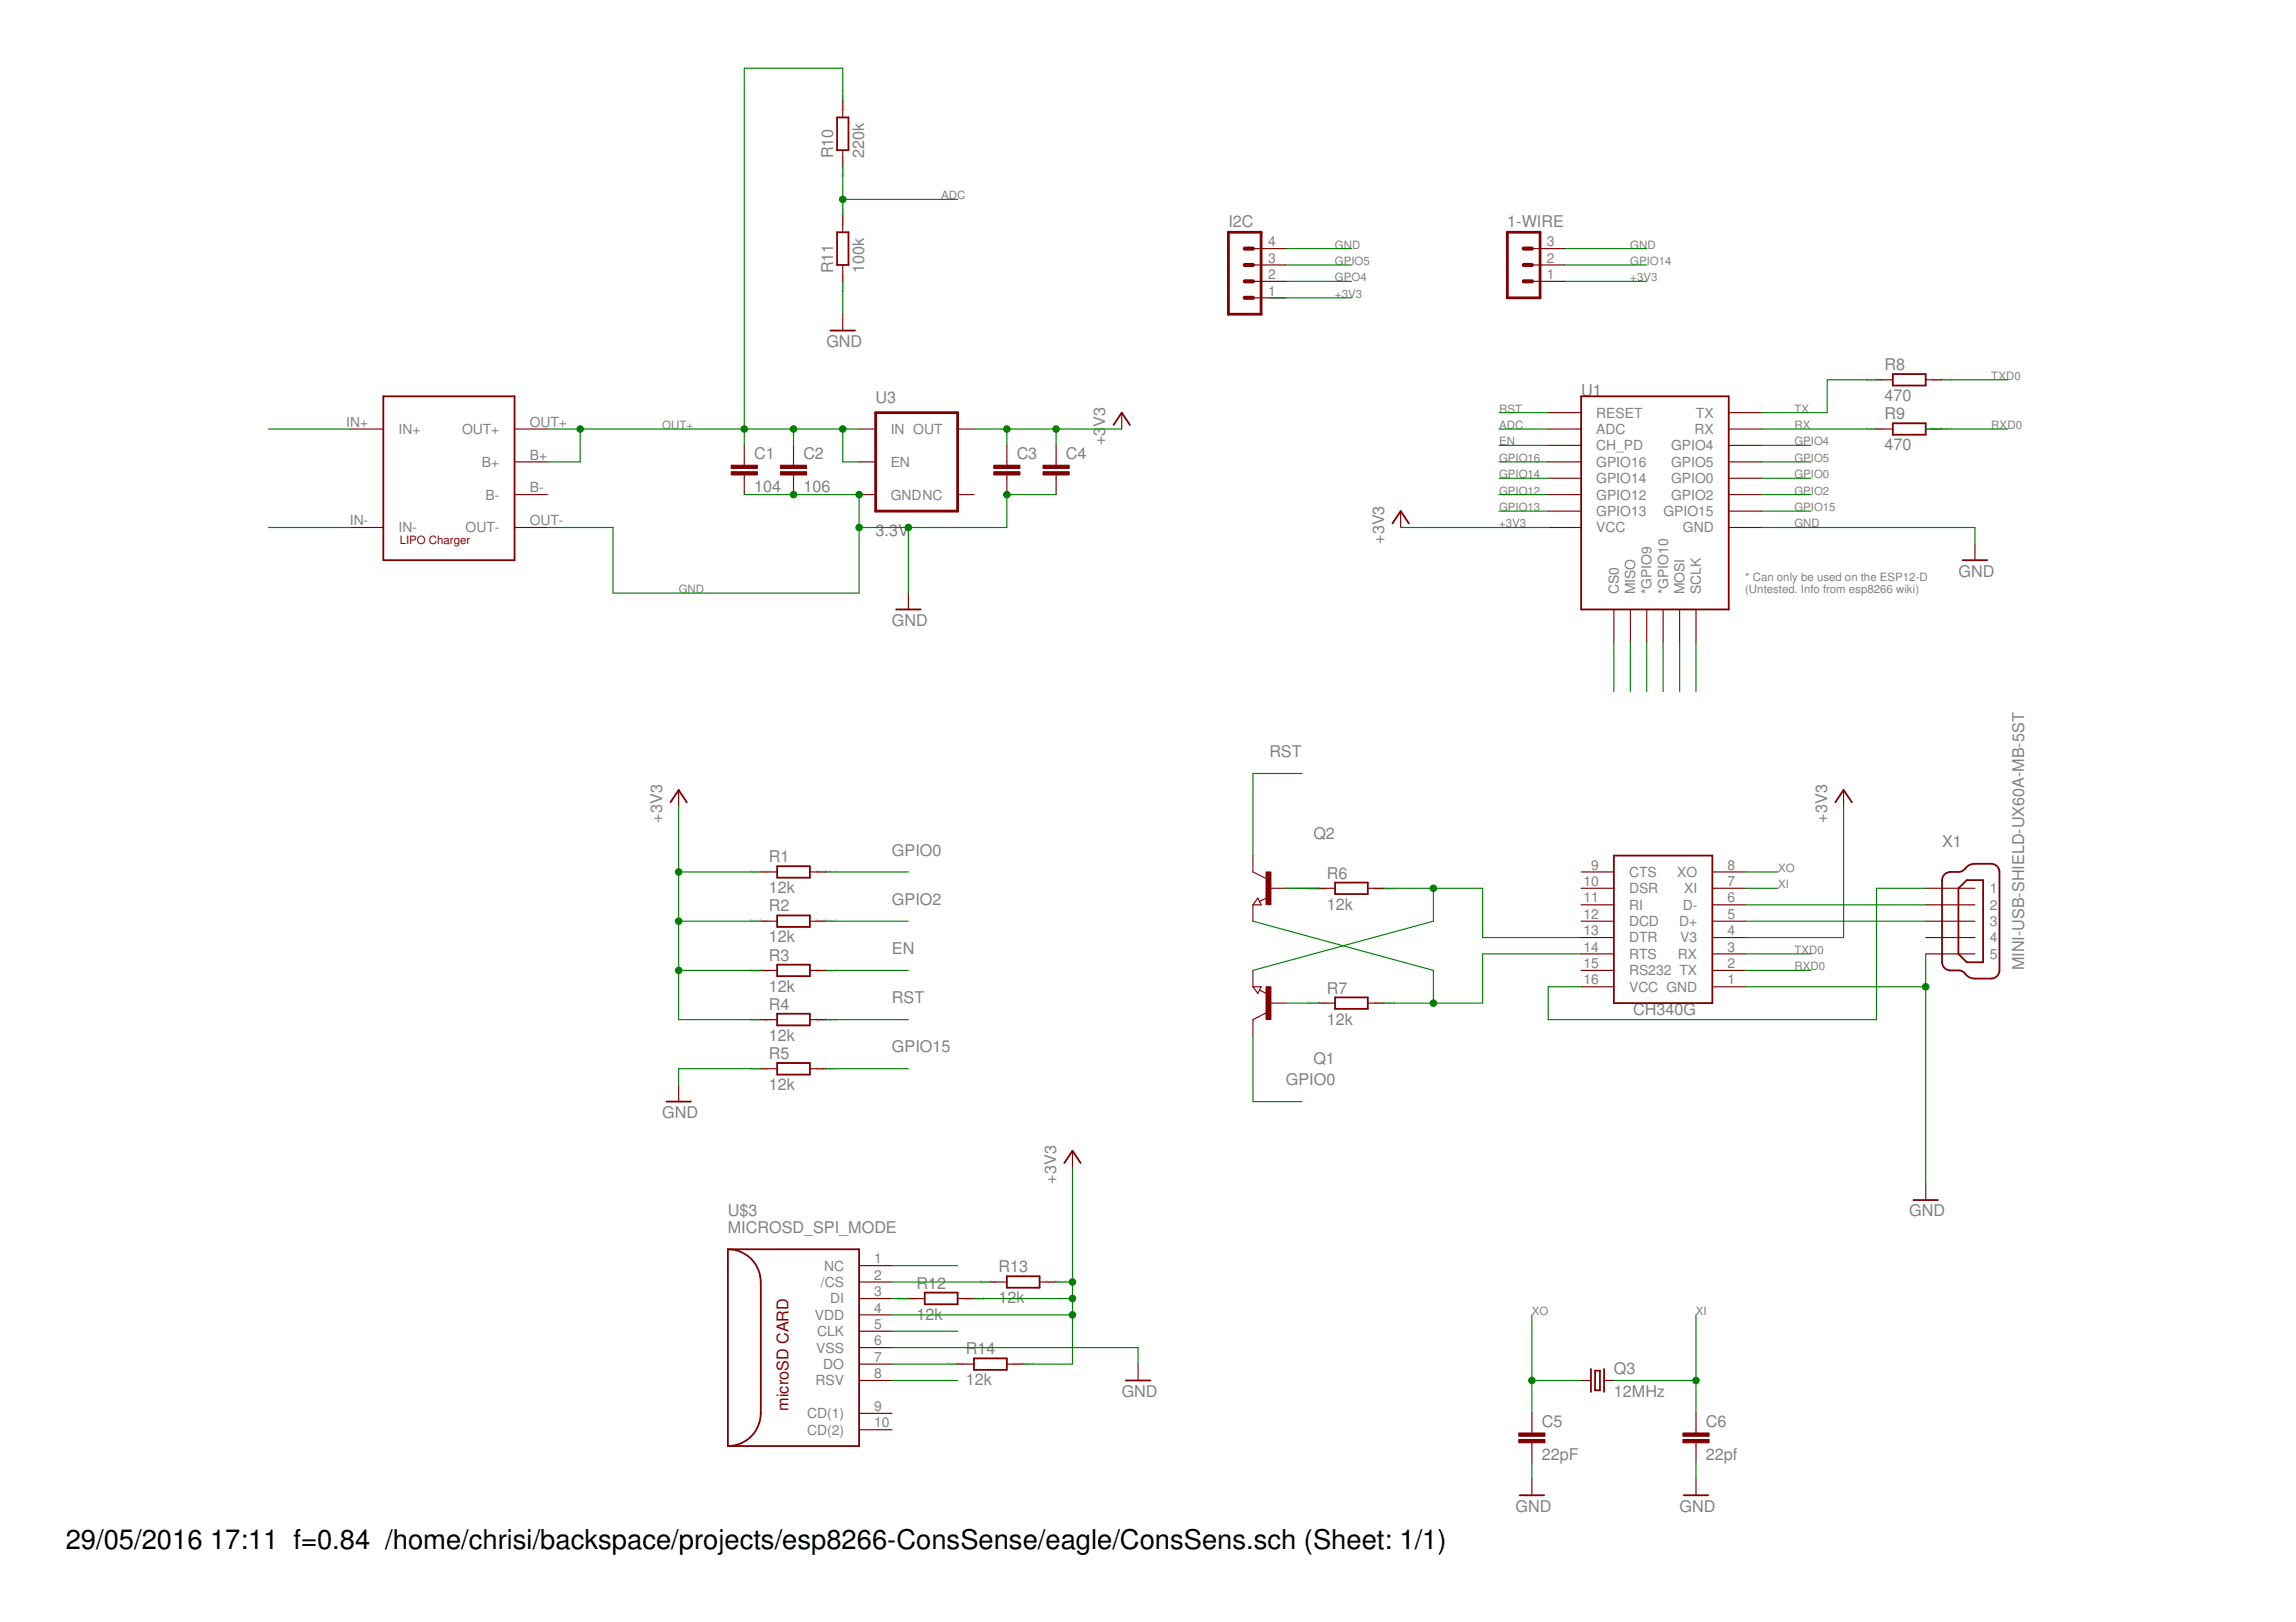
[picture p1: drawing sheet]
<svg xmlns="http://www.w3.org/2000/svg" width="297mm" height="210mm" viewBox="0 0 297 210" stroke-linecap="round" stroke-linejoin="round" font-family="sans-serif">
<defs><g id="words">
<g font-size="3.5">
<text x="8.5" y="200.4">29/05/2016</text>
<text x="27.2" y="200.4">17:11 f=0.84 /home/chrisi/backspace/projects/esp8266-ConsSense/eagle/ConsSens.sch (Sheet: 1/1)</text>
</g>
<g font-size="2.1" fill="#808080">
<text x="107.8" y="20.5" transform="rotate(-90 107.8 20.5)">R10</text>
<text x="111.8" y="20.5" transform="rotate(-90 111.8 20.5)">220k</text>
<text x="158.9" y="29.4">I2C</text>
<text x="195" y="29.4">1-WIRE</text>
<text x="107.8" y="35.4" transform="rotate(-90 107.8 35.4)">R11</text>
<text x="111.8" y="35.4" transform="rotate(-90 111.8 35.4)">100k</text>
<text x="106.9" y="44.9">GND</text>
<text x="243.8" y="47.9">R8</text>
<text x="113.3" y="52.1">U3</text>
<text x="204.6" y="51.3">U1</text>
<text x="243.8" y="51.9">470</text>
<text x="97.6" y="59.4">C1</text>
<text x="103.9" y="59.4">C2</text>
<text x="131.5" y="59.4">C3</text>
<text x="137.9" y="59.4">C4</text>
<text x="143" y="57.6" transform="rotate(-90 143 57.6)">+3</text>
<text x="143" y="55.3" transform="rotate(-90 143 55.3)">V3</text>
<text x="243.8" y="58.3">470</text>
<text x="243.8" y="54.3">R9</text>
<text x="97.6" y="63.7">104</text>
<text x="103.9" y="63.7">106</text>
<text x="113.3" y="69.3">3.3V</text>
<text x="179.1" y="70.4" transform="rotate(-90 179.1 70.4)">+3V3</text>
<text x="253.4" y="74.6">GND</text>
<text x="115.4" y="81">GND</text>
<text x="164.2" y="98">RST</text>
<text x="85.7" y="106.5" transform="rotate(-90 85.7 106.5)">+3V3</text>
<text x="236.4" y="106.5" transform="rotate(-90 236.4 106.5)">+3V3</text>
<text x="99.5" y="111.6">R1</text>
<text x="115.4" y="110.7">GPIO0</text>
<text x="169.9" y="108.6">Q2</text>
<text x="171.6" y="113.7">R6</text>
<text x="251.3" y="109.7">X1</text>
<text x="99.5" y="115.6">12k</text>
<text x="99.5" y="118">R2</text>
<text x="115.4" y="117.1">GPIO2</text>
<text x="171.6" y="117.7">12k</text>
<text x="99.5" y="122">12k</text>
<text x="99.5" y="124.3">R3</text>
<text x="115.4" y="123.5">EN</text>
<text x="261.9" y="125.6" transform="rotate(-90 261.9 125.6)">MINI-USB-SHIELD-UX60A-MB-5ST</text>
<text x="99.5" y="128.3">12k</text>
<text x="99.5" y="130.7">R4</text>
<text x="115.4" y="129.8">RST</text>
<text x="171.6" y="128.6">R7</text>
<text x="211.3" y="131.3">CH340G</text>
<text x="99.5" y="134.7">12k</text>
<text x="99.5" y="137.1">R5</text>
<text x="115.4" y="136.2">GPIO15</text>
<text x="169.9" y="137.7">Q1</text>
<text x="171.6" y="132.6">12k</text>
<text x="99.5" y="141.1">12k</text>
<text x="166.3" y="140.4">GPIO0</text>
<text x="85.7" y="144.7">GND</text>
<text x="136.6" y="153.2" transform="rotate(-90 136.6 153.2)">+3V3</text>
<text x="94.2" y="159.5">MICROSD_SPI_MODE</text>
<text x="94.2" y="157.4">U$3</text>
<text x="247" y="157.4">GND</text>
<text x="118.6" y="166.8">R12</text>
<text x="129.2" y="164.7">R13</text>
<text x="118.6" y="170.8">12k</text>
<text x="129.2" y="168.7">12k</text>
<text x="124.9" y="179.3">12k</text>
<text x="124.9" y="175.3">R14</text>
<text x="208.8" y="177.8">Q3</text>
<text x="145.1" y="180.8">GND</text>
<text x="199.5" y="184.7">C5</text>
<text x="208.8" y="180.8">12MHz</text>
<text x="220.7" y="184.7">C6</text>
<text x="199.5" y="188.9">22pF</text>
<text x="220.7" y="188.9">22pf</text>
<text x="196.1" y="195.6">GND</text>
<text x="217.3" y="195.6">GND</text>
</g>
<text font-size="2.1" fill="#800000" x="102" y="182.6" transform="rotate(-90 102 182.6)">microSD CARD</text>
<g font-size="1.8" fill="#808080">
<text x="164.1" y="34">3</text>
<text x="164.1" y="31.9">4</text>
<text x="200.1" y="34">2</text>
<text x="200.1" y="31.9">3</text>
<text x="164.1" y="38.2">1</text>
<text x="164.1" y="36.1">2</text>
<text x="200.1" y="36.1">1</text>
<text x="44.8" y="55.2">IN+</text>
<text x="51.5" y="56.2">IN+</text>
<text x="59.8" y="56.2">OUT+</text>
<text x="68.5" y="59.5">B+</text>
<text x="68.5" y="55.2">OUT+</text>
<text x="115.2" y="56.2">IN OUT</text>
<text x="206.5" y="54">RESET</text>
<text x="206.5" y="56.2">ADC</text>
<text x="206.5" y="58.3">CH_PD</text>
<text x="216.2" y="58.3">GPIO4</text>
<text x="219.2" y="56.2">RX</text>
<text x="219.4" y="54">TX</text>
<text x="62.4" y="60.4">B+</text>
<text x="62.8" y="64.6">B-</text>
<text x="68.5" y="63.7">B-</text>
<text x="115.2" y="64.7">GNDNC</text>
<text x="115.2" y="60.4">EN</text>
<text x="206.5" y="60.4">GPIO16</text>
<text x="206.5" y="62.5">GPIO14</text>
<text x="206.5" y="64.7">GPIO12</text>
<text x="216.2" y="64.6">GPIO2</text>
<text x="216.2" y="62.5">GPIO0</text>
<text x="216.2" y="60.4">GPIO5</text>
<text x="45.2" y="68">IN-</text>
<text x="51.5" y="68.9">IN-</text>
<text x="60.2" y="68.9">OUT-</text>
<text x="68.5" y="68">OUT-</text>
<text x="206.5" y="66.8">GPIO13</text>
<text x="206.5" y="68.9">VCC</text>
<text x="215.2" y="66.8">GPIO15</text>
<text x="217.7" y="68.9">GND</text>
<text x="209.4" y="76.9" transform="rotate(-90 209.4 76.9)">CS0</text>
<text x="211.6" y="76.9" transform="rotate(-90 211.6 76.9)">MISO</text>
<text x="213.7" y="76.9" transform="rotate(-90 213.7 76.9)">*GPIO9</text>
<text x="215.8" y="76.9" transform="rotate(-90 215.8 76.9)">*GPIO10</text>
<text x="217.9" y="76.9" transform="rotate(-90 217.9 76.9)">MOSI</text>
<text x="220" y="76.9" transform="rotate(-90 220 76.9)">SCLK</text>
<text x="205.8" y="112.5">9</text>
<text x="210.8" y="113.5">CTS</text>
<text x="217" y="113.5">XO</text>
<text x="223.5" y="112.5">8</text>
<text x="204.9" y="114.7">10</text>
<text x="204.9" y="116.8">11</text>
<text x="204.9" y="118.9">12</text>
<text x="210.8" y="115.6">DSR</text>
<text x="210.8" y="117.7">RI</text>
<text x="210.8" y="119.8">DCD</text>
<text x="217.2" y="119.8">D+</text>
<text x="217.7" y="117.7">D-</text>
<text x="217.9" y="115.6">XI</text>
<text x="223.5" y="118.9">5</text>
<text x="223.5" y="116.8">6</text>
<text x="223.5" y="114.7">7</text>
<text x="257.4" y="115.6">1</text>
<text x="257.4" y="117.7">2</text>
<text x="257.4" y="119.8">3</text>
<text x="204.9" y="121">13</text>
<text x="204.9" y="123.2">14</text>
<text x="204.9" y="125.3">15</text>
<text x="210.8" y="122">DTR</text>
<text x="210.8" y="124.1">RTS</text>
<text x="217.1" y="124.1">RX</text>
<text x="217.4" y="122">V3</text>
<text x="223.5" y="125.3">2</text>
<text x="223.5" y="123.2">3</text>
<text x="223.5" y="121">4</text>
<text x="257.4" y="122">4</text>
<text x="257.4" y="124.1">5</text>
<text x="204.9" y="127.4">16</text>
<text x="210.8" y="126.2">RS232 TX</text>
<text x="210.8" y="128.3">VCC GND</text>
<text x="223.5" y="127.4">1</text>
<text x="106.2" y="166.5">/CS</text>
<text x="106.6" y="164.4">NC</text>
<text x="113.1" y="163.5">1</text>
<text x="113.1" y="165.6">2</text>
<text x="113.1" y="167.7">3</text>
<text x="105.4" y="170.8">VDD</text>
<text x="105.7" y="172.9">CLK</text>
<text x="107.4" y="168.7">DI</text>
<text x="113.1" y="169.9">4</text>
<text x="113.1" y="172">5</text>
<text x="105.5" y="179.3">RSV</text>
<text x="105.6" y="175">VSS</text>
<text x="106.5" y="177.2">DO</text>
<text x="113.1" y="174.1">6</text>
<text x="113.1" y="176.2">7</text>
<text x="113.1" y="178.3">8</text>
<text x="104.4" y="183.5">CD(1)</text>
<text x="104.4" y="185.6">CD(2)</text>
<text x="113.1" y="182.6">9</text>
<text x="113.1" y="184.7">10</text>
</g>
<g font-size="1.5" fill="#808080">
<text x="121.8" y="25.8">ADC</text>
<text x="172.7" y="34.3">GPIO5</text>
<text x="172.7" y="32.2">GND</text>
<text x="210.9" y="34.3">GPIO14</text>
<text x="210.9" y="32.2">GND</text>
<text x="172.7" y="38.5">+3V3</text>
<text x="172.7" y="36.4">GPO4</text>
<text x="210.9" y="36.4">+3V3</text>
<text x="193.9" y="53.4">RST</text>
<text x="232.1" y="53.4">TX</text>
<text x="257.6" y="49.2">TXD0</text>
<text x="85.7" y="55.5">OUT+</text>
<text x="193.9" y="55.5">ADC</text>
<text x="193.9" y="59.8">GPIO16</text>
<text x="193.9" y="57.6">EN</text>
<text x="232.1" y="59.8">GPIO5</text>
<text x="232.1" y="57.6">GPIO4</text>
<text x="232.1" y="55.5">RX</text>
<text x="257.6" y="55.5">RXD0</text>
<text x="193.9" y="61.9">GPIO14</text>
<text x="193.9" y="64">GPIO12</text>
<text x="232.1" y="64">GPIO2</text>
<text x="232.1" y="61.9">GPIO0</text>
<text x="193.9" y="66.1">GPIO13</text>
<text x="193.9" y="68.3">+3V3</text>
<text x="232.1" y="66.1">GPIO15</text>
<text x="232.1" y="68.3">GND</text>
<text x="87.8" y="76.8">GND</text>
<text x="225.8" y="75.2">* Can only be used on the ESP12-D</text>
<text x="225.8" y="76.8">(Untested. Info from esp8266 wiki)</text>
<text x="230" y="112.8">XO</text>
<text x="230" y="115">XI</text>
<text x="232.1" y="123.5">TXD0</text>
<text x="232.1" y="125.6">RXD0</text>
<text x="198.2" y="170.2">XO</text>
<text x="219.4" y="170.2">XI</text>
</g>
<text font-size="1.5" fill="#800000" x="51.7" y="70.4">LIPO Charger</text>
<g font-size=".5" fill="#808080">
<text x="109.2" y="14.4" transform="rotate(-90 109.2 14.4)">SpiceOrder 2</text>
<text x="109.2" y="22.9" transform="rotate(-90 109.2 22.9)">SpiceOrder 1</text>
<text x="109.2" y="29.3" transform="rotate(-90 109.2 29.3)">SpiceOrder 2</text>
<text x="109.2" y="37.8" transform="rotate(-90 109.2 37.8)">SpiceOrder 1</text>
<text x="241.4" y="49.3">SpiceOrder 1</text>
<text x="249.9" y="49.3">SpiceOrder 2</text>
<text x="241.4" y="55.7">SpiceOrder 1</text>
<text x="249.9" y="55.7">SpiceOrder 2</text>
<text x="97.1" y="113">SpiceOrder 1</text>
<text x="105.6" y="113">SpiceOrder 2</text>
<text x="97.1" y="119.4">SpiceOrder 1</text>
<text x="105.6" y="119.4">SpiceOrder 2</text>
<text x="169.2" y="115.1">SpiceOrder 1</text>
<text x="177.7" y="115.1">SpiceOrder 2</text>
<text x="97.1" y="125.7">SpiceOrder 1</text>
<text x="105.6" y="125.7">SpiceOrder 2</text>
<text x="169.2" y="130">SpiceOrder 1</text>
<text x="177.7" y="130">SpiceOrder 2</text>
<text x="97.1" y="132.1">SpiceOrder 1</text>
<text x="105.6" y="132.1">SpiceOrder 2</text>
<text x="97.1" y="138.5">SpiceOrder 1</text>
<text x="105.6" y="138.5">SpiceOrder 2</text>
<text x="126.8" y="166.1">SpiceOrder 1</text>
<text x="135.3" y="166.1">SpiceOrder 2</text>
<text x="116.2" y="168.2">SpiceOrder 1</text>
<text x="124.7" y="168.2">SpiceOrder 2</text>
<text x="122.5" y="176.7">SpiceOrder 1</text>
<text x="131" y="176.7">SpiceOrder 2</text>
</g>
</g></defs>
<g fill="none" stroke="#800000" stroke-width=".23">
<path d="M108.3 15.2h1.5v4.2h-1.5zM108.3 30.1h1.5v4.2h-1.5zM49.6 51.3h17v21.2h-17zM107.4 42.8h3.2M144.1 55l1-1.6 1.1 1.6M204.6 51.3h19v27.6h-19zM244.9 48.4h4.2v1.5h-4.2zM244.9 54.8h4.2v1.5h-4.2zM115.9 78.9h3.2M180.1 67.7l1.1-1.6 1.1 1.6M253.9 72.5h3.2M86.7 103.8l1.1-1.6 1.1 1.6"/>
<path d="M100.5 112.1h4.3v1.5h-4.3zM100.5 118.5h4.3v1.5h-4.3zM172.7 114.2h4.3v1.5h-4.3zM208.8 110.7h12.7v19.1h-12.7zM237.4 103.8l1.1-1.6 1.1 1.6M251.6 113.2a1.9 1.9 0 0 1 1.8-.4 1.21 1.21 0 0 0 1-.6 1.48 1.48 0 0 1 1.1-.4h2.1a1.09 1.09 0 0 1 1.1 1v12.8a1.09 1.09 0 0 1-1.1 1h-2.1a1.68 1.68 0 0 1-1.4-.8 2.13 2.13 0 0 0-1.8-.2 1.09 1.09 0 0 1-1.1-1.1v-10.6l.2-.5zM253.4 115l1-1.1h2.2v10.6h-2.2l-1-1.1zM100.5 124.8h4.3v1.5h-4.3zM100.5 131.2h4.3v1.5h-4.3zM100.5 137.6h4.3v1.5h-4.3zM172.7 129.1h4.3v1.5h-4.3zM86.2 142.6h3.2"/>
<path d="M137.7 150.5l1-1.6 1.1 1.6M247.5 155.3h3.2M94.2 161.7a4.2 4.2 0 0 1 4.2 4.2v17a4.3 4.3 0 0 1-4.2 4.2M94.2 161.7h16.9v25.4h-16.9M94.2 161.7v25.4M119.6 167.3h4.3v1.5h-4.3zM126 175.8h4.3v1.5h-4.3zM130.3 165.2h4.2v1.4h-4.2zM145.6 178.6h3.2M205.8 177.2v2.9M206.4 177.4h.6v2.5h-.6zM207.5 177.2v2.9"/>
<path d="M196.6 193.5h3.2M217.8 193.5h3.2"/>
</g>
<g fill="none" stroke="#800000" stroke-width=".15">
<path d="M109 13.1v2.1M109 19.4v2.1M109 27.9v2.2M109 34.3v2.1M162.1 38.5h4.2M162.1 36.4h4.2M162.1 34.3h4.2M162.1 32.2h4.2M198.2 36.4h4.2M198.2 34.3h4.2M198.2 32.2h4.2M45.3 55.5h4.3"/>
<path d="M66.6 55.5h4.2M66.6 59.8h4.2M96.3 57.6v2.6M102.7 57.6v2.6M109 40.7v2.1M111.1 55.5h2.2M111.1 59.8h2.2M123.9 55.5h2.1M130.3 57.6v2.6M136.6 57.6v2.6M145.1 53.4v2.1M200.3 53.4h4.3"/>
<path d="M200.3 55.5h4.3M200.3 57.6h4.3M200.3 59.8h4.3M223.6 53.4h4.3M223.6 55.5h4.3M223.6 57.6h4.3M223.6 59.8h4.3M242.8 55.5h2.1M242.8 49.1h2.1M249.1 55.5h2.1M249.1 49.1h2.1M45.3 68.3h4.3"/>
<path d="M66.6 64h4.2M66.6 68.3h4.2M96.3 61.5v2.5M102.7 61.5v2.5M111.1 64h2.2M117.5 76.8v2.1M123.9 64h2.1M130.3 61.5v2.5M136.6 61.5v2.5M181.2 66.1v2.2M200.3 61.9h4.3M200.3 64h4.3"/>
<path d="M200.3 66.1h4.3M200.3 68.3h4.3M208.8 78.9v4.2M210.9 78.9v4.2M213 78.9v4.2M215.2 78.9v4.2M217.3 78.9v4.2M219.4 78.9v4.2M223.6 61.9h4.3M223.6 64h4.3M223.6 66.1h4.3M223.6 68.3h4.3"/>
<path d="M255.5 70.4v2.1M87.8 102.2v2.2M98.4 112.8h2.1M98.4 119.2h2.1M104.8 112.8h2.1M104.8 119.2h2.1M162.1 110.7v2.1l1.7 .9M162.1 117.1v2.1M162.7 116.2l.5 .9h-1.1zM164 116.1l-1.1 .6M164.2 115h2.1M170.6 115h2.1"/>
<path d="M177 115h2.1M204.6 112.8h4.2M204.6 119.2h4.2M204.6 117.1h4.2M204.6 115h4.2M221.5 112.8h4.3M221.5 119.2h4.3M221.5 117.1h4.3M221.5 115h4.3M238.5 102.2v2.2M249.1 119.2h6.4M249.1 117.1h6.4"/>
<path d="M249.1 115h6.4M98.4 125.6h2.1M98.4 132h2.1M98.4 138.3h2.1M104.8 125.6h2.1M104.8 132h2.1M104.8 138.3h2.1M162.1 127.7h1.1l-.5 .8zM162.1 125.6v2.1M162.9 128.1l1.1 .5M163.8 131.1l-1.7 .9v2.1M164.2 129.8h2.1"/>
<path d="M170.6 129.8h2.1M177 129.8h2.1M204.6 125.6h4.2M204.6 127.7h4.2M204.6 123.4h4.2M204.6 121.3h4.2M221.5 125.6h4.3M221.5 127.7h4.3M221.5 123.4h4.3M221.5 121.3h4.3M249.1 123.4h6.4M249.1 121.3h6.4"/>
<path d="M87.8 140.4v2.2M138.7 148.9v2.1M249.1 153.2v2.1M111.1 178.6h4.3M111.1 163.8h4.3M111.1 165.9h4.3M111.1 168h4.3M111.1 170.2h4.3M111.1 172.3h4.3M111.1 174.4h4.3M111.1 176.5h4.3M117.5 168h2.1"/>
<path d="M123.9 168h2.1M123.9 176.5h2.1M128.1 165.9h2.2M130.3 176.5h2.1M134.5 165.9h2.1M147.2 176.5v2.1M204.6 178.6h1.2M207.5 178.6h1.3M111.1 182.9h4.3M111.1 185h4.3M198.2 182.9v2.5M198.2 186.7v2.6"/>
<path d="M198.2 191.4v2.1M219.4 182.9v2.5M219.4 186.7v2.6M219.4 191.4v2.1"/>
</g>
<g fill="#800000" stroke="#800000" stroke-width=".13">
<path d="M94.6 61h3.4v.5h-3.4z"/>
<path d="M94.6 60.2h3.4v.4h-3.4z"/>
<path d="M101 61h3.4v.5h-3.4z"/>
<path d="M101 60.2h3.4v.4h-3.4z"/>
<path d="M128.6 61h3.4v.5h-3.4z"/>
<path d="M128.6 60.2h3.4v.4h-3.4z"/>
<path d="M134.9 61h3.4v.5h-3.4z"/>
<path d="M134.9 60.2h3.4v.4h-3.4z"/>
<path d="M163.8 127.7h.6v4.2h-.6z"/>
<path d="M163.8 112.8h.6v4.3h-.6z"/>
<path d="M196.5 186.3h3.4v.4h-3.4z"/>
<path d="M196.5 185.4h3.4v.5h-3.4z"/>
<path d="M217.7 186.3h3.4v.4h-3.4z"/>
<path d="M217.7 185.4h3.4v.5h-3.4z"/>
</g>
<path d="M158.9 30.1h4.3v10.6h-4.3zM195 30.1h4.2v8.4h-4.2zM113.3 53.4h10.6v12.7h-10.6z" fill="none" stroke="#800000" stroke-width=".36"/>
<path d="M161 34.3h1.1M161 36.4h1.1M161 38.5h1.1M161 32.2h1.1M197.1 34.3h1.1M197.1 36.4h1.1M197.1 32.2h1.1" fill="none" stroke="#800000" stroke-width=".53"/>
<g fill="none" stroke="#008000" stroke-width=".15">
<path d="M109 13.1v-4.3h-12.7v48.8M109 21.5v6.4M109 36.4v4.3M109 25.8h14.9M164.2 38.5h10.6M166.3 34.3h8.5M166.3 32.2h8.5M166.3 36.4h8.5M202.4 34.3h10.6M202.4 32.2h10.6M202.4 36.4h10.6M34.7 55.5h10.6"/>
<path d="M70.8 55.5h40.3M75.1 55.5v4.3h-4.3M102.7 55.5v2.1M109 55.5v4.3h2.1M126 55.5h19.1M130.3 55.5v2.1M136.6 55.5v2.1M193.9 53.4h6.4M193.9 55.5h6.4M193.9 59.8h6.4M193.9 57.6h6.4M227.9 55.5h14.9"/>
<path d="M227.9 59.8h6.4M227.9 57.6h6.4M242.8 49.1h-6.4v4.3h-8.5M249.1 55.5h10.6M251.2 49.1h8.5M34.7 68.3h10.6M96.3 64h14.8v12.8h-31.8v-8.5h-8.5M117.5 68.3v8.5M136.6 64h-6.3v4.3h-19.2M181.2 68.3h19.1M193.9 61.9h6.4M193.9 64h6.4"/>
<path d="M193.9 66.1h6.4M227.9 61.9h6.4M227.9 64h6.4M227.9 66.1h6.4M227.9 68.3h27.6v2.1M208.8 83.1v6.4M210.9 83.1v6.4M213 83.1v6.4M215.2 83.1v6.4M217.3 83.1v6.4M219.4 83.1v6.4M87.8 104.4v27.6h10.6"/>
<path d="M87.8 119.2h10.6M87.8 112.8h10.6M106.9 119.2h10.6M106.9 112.8h10.6M162.1 119.2l23.3 6.4v4.2M166.3 115h4.3M168.5 100.1h-6.4v10.6M179.1 115h12.7v6.3h12.8M185.4 115v4.2l-23.3 6.4M225.8 119.2h23.3M225.8 112.8h4.2M225.8 115h4.2"/>
<path d="M225.8 117.1h23.3M238.5 104.4v16.9h-12.7M249.1 115h-6.3v17h-42.5v-4.3h4.3M87.8 125.6h10.6M98.4 138.3h-10.6v2.1M106.9 132h10.6M106.9 138.3h10.6M106.9 125.6h10.6M162.1 134.1v8.5h6.4M166.3 129.8h4.3M204.6 123.4h-12.8v6.4h-12.7M225.8 127.7h23.3"/>
<path d="M225.8 125.6h8.5M225.8 123.4h8.5M249.1 123.4v29.8M138.7 151v25.5h-6.3M115.4 172.3h8.5M115.4 176.5h8.5M115.4 168h2.1M115.4 165.9h12.7M115.4 170.2h23.3M115.4 174.4h31.8v2.1M115.4 178.6h8.5M115.4 163.8h8.5"/>
<path d="M126 168h12.7M136.6 165.9h2.1M198.2 170.2v12.7M198.2 178.6h6.4M208.8 178.6h10.6M219.4 170.2v12.7M198.2 189.3v2.1M219.4 189.3v2.1"/>
</g>
<g fill="#008000" stroke="#008000" stroke-width=".13">
<circle cx="109" cy="25.8" r=".42"/>
<circle cx="102.7" cy="64" r=".42"/>
<circle cx="111.1" cy="64" r=".42"/>
<circle cx="117.5" cy="68.3" r=".42"/>
<circle cx="130.3" cy="64" r=".42"/>
<circle cx="111.1" cy="68.3" r=".42"/>
<circle cx="249.1" cy="127.7" r=".42"/>
<circle cx="138.7" cy="165.9" r=".42"/>
<circle cx="138.7" cy="168" r=".42"/>
<circle cx="138.7" cy="170.2" r=".42"/>
<circle cx="87.8" cy="125.6" r=".42"/>
<circle cx="87.8" cy="119.2" r=".42"/>
<circle cx="87.8" cy="112.8" r=".42"/>
<circle cx="130.3" cy="55.5" r=".42"/>
<circle cx="136.6" cy="55.5" r=".42"/>
<circle cx="185.4" cy="129.8" r=".42"/>
<circle cx="185.4" cy="115" r=".42"/>
<circle cx="96.3" cy="55.5" r=".42"/>
<circle cx="102.7" cy="55.5" r=".42"/>
<circle cx="75.1" cy="55.5" r=".42"/>
<circle cx="109" cy="55.5" r=".42"/>
<circle cx="219.4" cy="178.6" r=".42"/>
<circle cx="198.2" cy="178.6" r=".42"/>
</g>
<use href="#words"/>
</svg>
